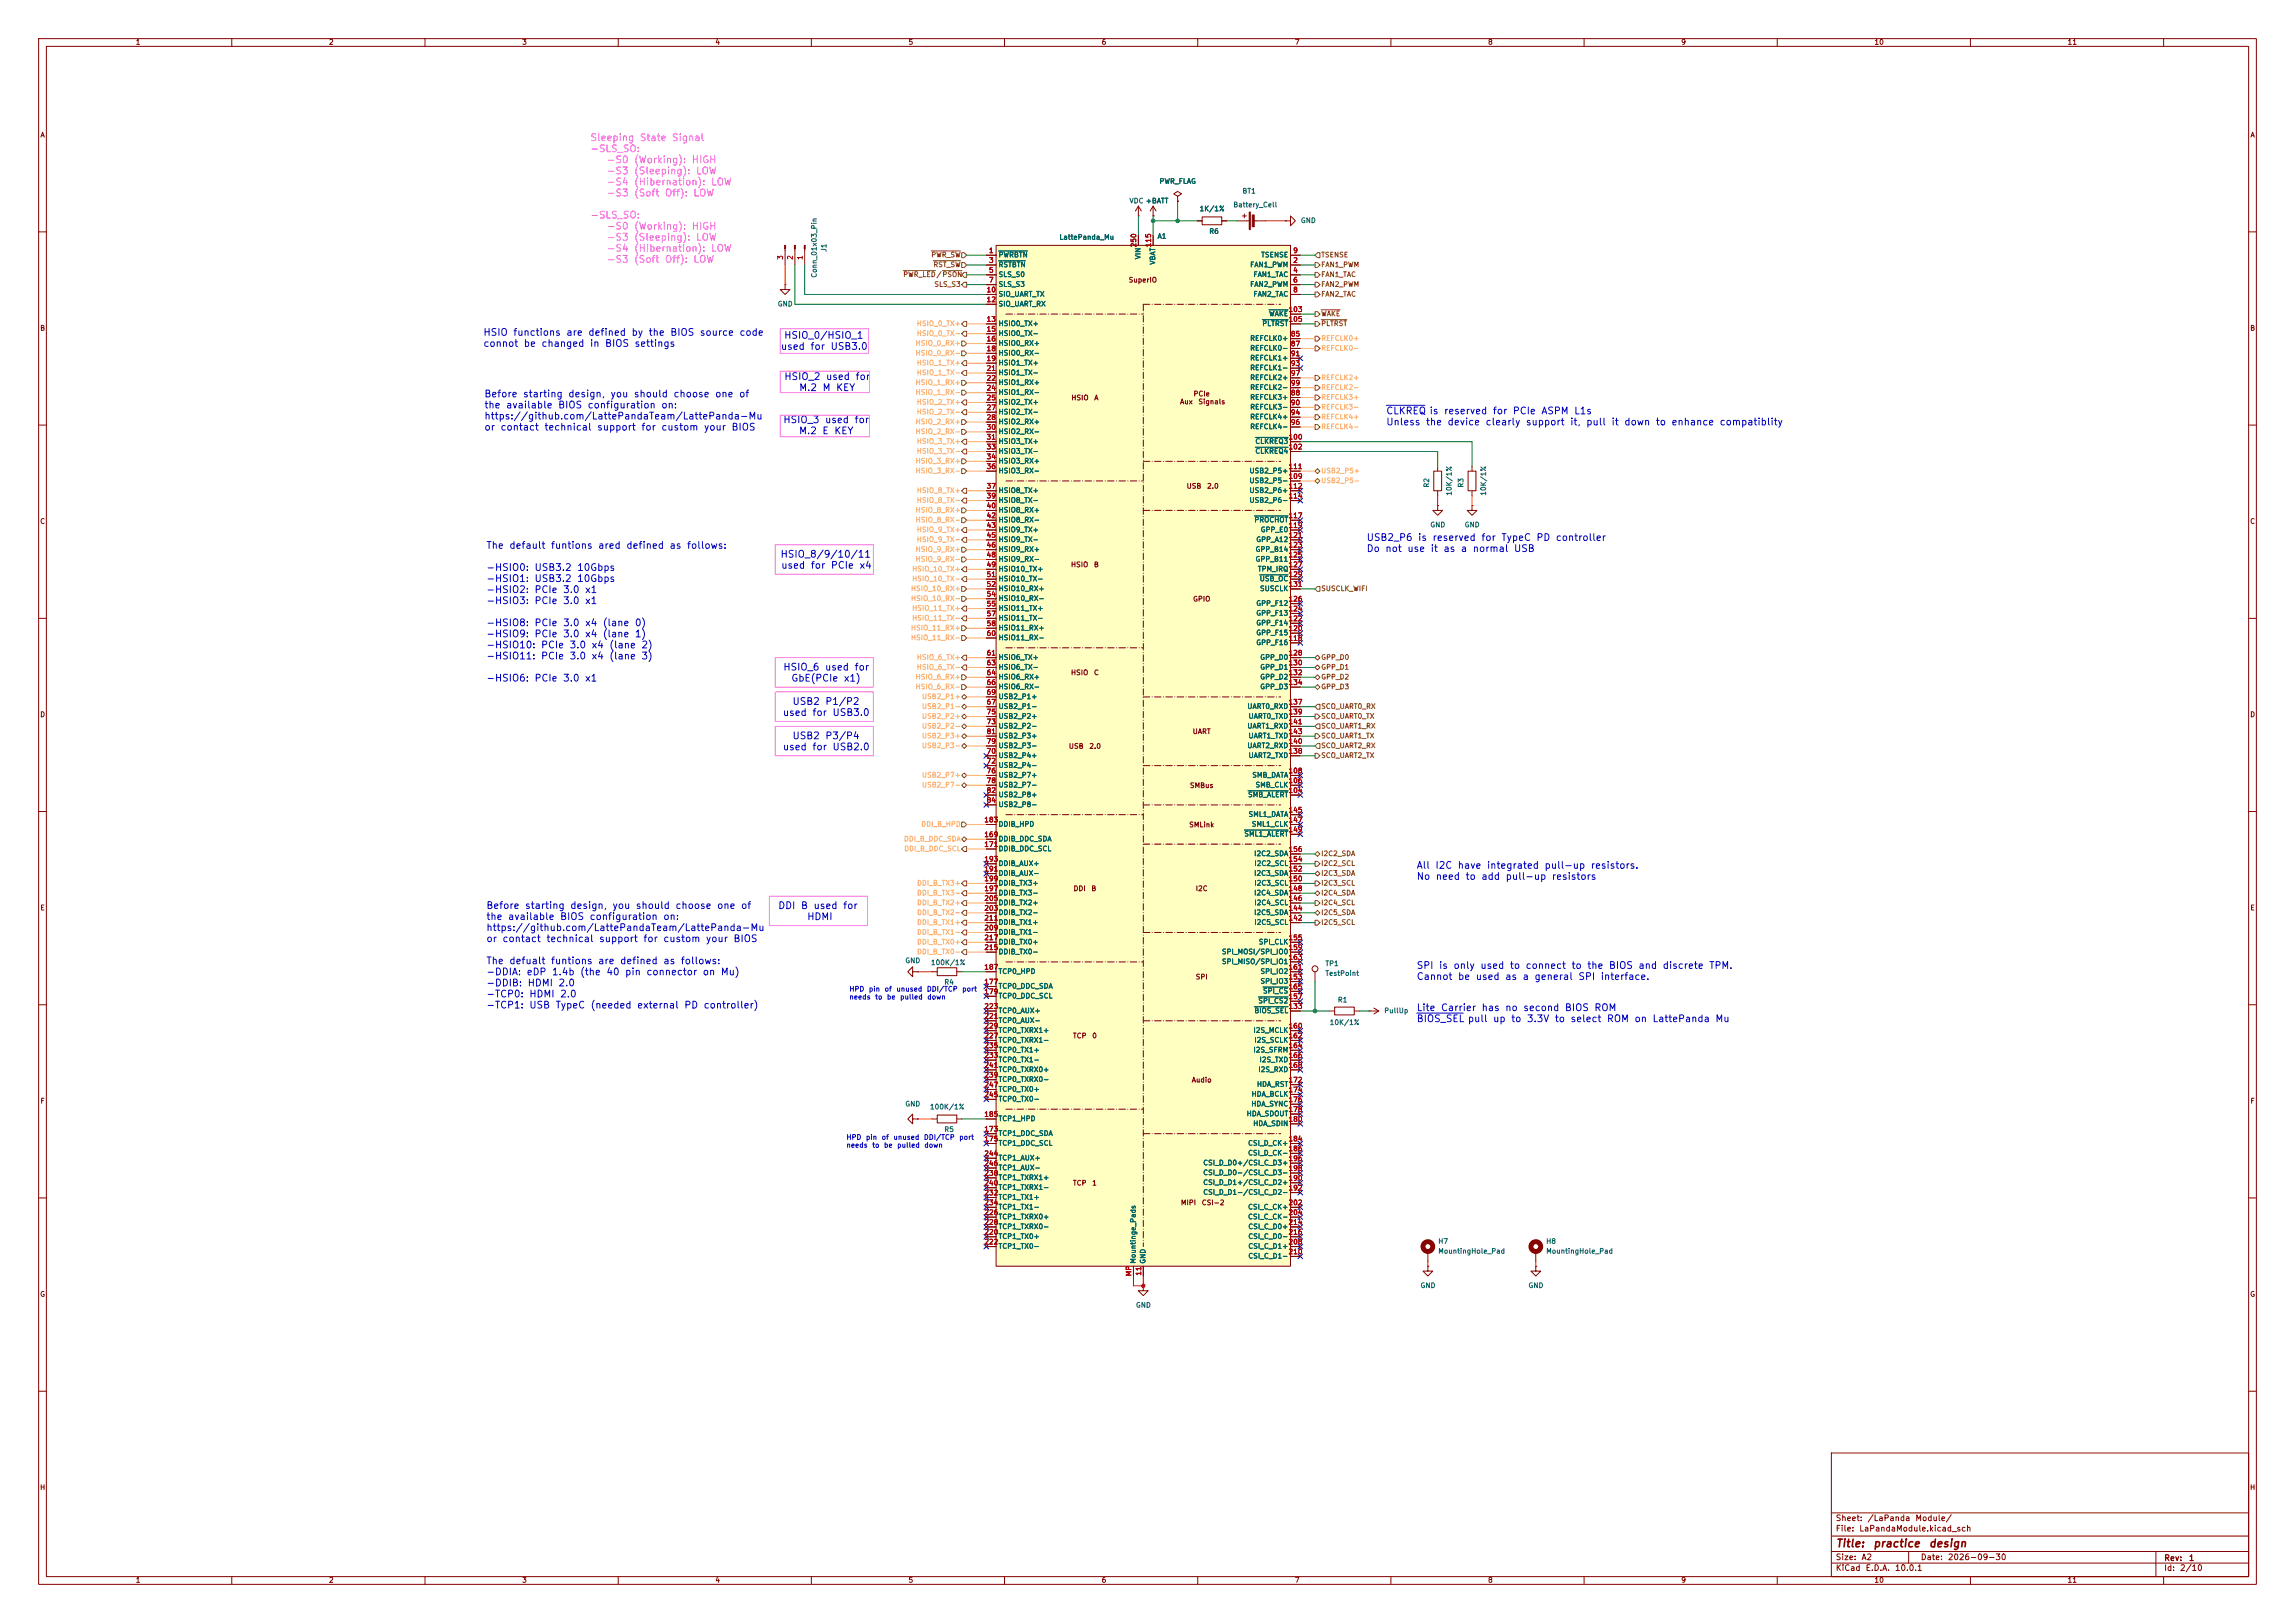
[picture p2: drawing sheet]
<svg xmlns="http://www.w3.org/2000/svg" width="594mm" height="420mm" viewBox="0 0 594 420" stroke-linecap="round" stroke-linejoin="round" font-family="sans-serif">
<defs><g id="words">
<g font-size="2" fill="#840000">
<text x="475" y="400.9">Title:</text>
<text x="484.7" y="400.9">practice</text>
<text x="499.1" y="400.9">design</text>
</g>
<g font-size="1.8" fill="#ed1eff">
<text x="152.7" y="36.9">Sleeping State Signal</text>
<text x="152.7" y="39.8">-SLS_SO:</text>
<text x="156.9" y="42.7">-S0 (Working): HIGH</text>
<text x="156.9" y="45.5">-S3 (Sleeping): LOW</text>
<text x="156.9" y="48.4">-S4 (Hibernation): LOW</text>
<text x="156.9" y="51.3">-S3 (Soft Off): LOW</text>
<text x="152.7" y="57">-SLS_SO:</text>
<text x="156.9" y="59.8">-S0 (Working): HIGH</text>
<text x="156.9" y="62.7">-S3 (Sleeping): LOW</text>
<text x="156.9" y="65.6">-S4 (Hibernation): LOW</text>
<text x="156.9" y="68.4">-S3 (Soft Off): LOW</text>
</g>
<g font-size="1.8" fill="#0000c2">
<text x="125" y="87.3">HSIO functions are defined by the BIOS source code</text>
<text x="202.8" y="88.1">HSIO_0/HSIO_1</text>
<text x="125" y="90.2">connot be changed in BIOS settings</text>
<text x="202" y="91">used for USB3.0</text>
<text x="202.8" y="98.8">HSIO_2 used for</text>
<text x="206.7" y="101.6">M.2 M KEY</text>
<text x="125.2" y="103.3">Before starting design, you should choose one of</text>
<text x="125.2" y="106.1">the available BIOS configuration on:</text>
<text x="358.6" y="107.6">CLKREQ is reserved for PCIe ASPM L1s</text>
<text x="125.2" y="109">https://github.com/LattePandaTeam/LattePanda-Mu</text>
<text x="125.2" y="111.8">or contact technical support for custom your BIOS</text>
<text x="202.6" y="109.9">HSIO_3 used for</text>
<text x="206.7" y="112.8">M.2 E KEY</text>
<text x="358.6" y="110.5">Unless the device clearly support it, pull it down to enhance compatiblity</text>
<text x="125.7" y="142.4">The default funtions ared defined as follows:</text>
<text x="353.6" y="140.4">USB2_P6 is reserved for TypeC PD controller</text>
<text x="353.6" y="143.3">Do not use it as a normal USB</text>
<text x="125.7" y="148.2">-HSIO0: USB3.2 10Gbps</text>
<text x="201.9" y="144.7">HSIO_8/9/10/11</text>
<text x="202" y="147.6">used for PCIe x4</text>
<text x="125.7" y="151">-HSIO1: USB3.2 10Gbps</text>
<text x="125.7" y="153.9">-HSIO2: PCIe 3.0 x1</text>
<text x="125.7" y="156.8">-HSIO3: PCIe 3.0 x1</text>
<text x="125.7" y="162.5">-HSIO8: PCIe 3.0 x4 (lane 0)</text>
<text x="125.7" y="165.3">-HSIO9: PCIe 3.0 x4 (lane 1)</text>
<text x="125.7" y="168.2">-HSIO10: PCIe 3.0 x4 (lane 2)</text>
<text x="125.7" y="171.1">-HSIO11: PCIe 3.0 x4 (lane 3)</text>
<text x="202.6" y="173.9">HSIO_6 used for</text>
<text x="125.7" y="176.8">-HSIO6: PCIe 3.0 x1</text>
<text x="204.7" y="176.8">GbE(PCIe x1)</text>
<text x="202.5" y="185.7">used for USB3.0</text>
<text x="205" y="182.8">USB2 P1/P2</text>
<text x="205" y="191.7">USB2 P3/P4</text>
<text x="202.5" y="194.6">used for USB2.0</text>
<text x="366.5" y="225.2">All I2C have integrated pull-up resistors.</text>
<text x="366.5" y="228.1">No need to add pull-up resistors</text>
<text x="125.7" y="235.6">Before starting design, you should choose one of</text>
<text x="125.7" y="238.5">the available BIOS configuration on:</text>
<text x="201.3" y="235.7">DDI B used for</text>
<text x="208.8" y="238.5">HDMI</text>
<text x="125.7" y="241.4">https://github.com/LattePandaTeam/LattePanda-Mu</text>
<text x="125.7" y="244.2">or contact technical support for custom your BIOS</text>
<text x="125.7" y="249.9">The defualt funtions are defined as follows:</text>
<text x="366.5" y="251.2">SPI is only used to connect to the BIOS and discrete TPM.</text>
<text x="125.7" y="252.8">-DDIA: eDP 1.4b (the 40 pin connector on Mu)</text>
<text x="125.7" y="255.7">-DDIB: HDMI 2.0</text>
<text x="366.5" y="254">Cannot be used as a general SPI interface.</text>
<text x="125.7" y="258.5">-TCP0: HDMI 2.0</text>
<text x="125.7" y="261.4">-TCP1: USB TypeC (needed external PD controller)</text>
<text x="366.5" y="262.1">Lite Carrier has no second BIOS ROM</text>
<text x="366.5" y="264.9">BIOS_SEL pull up to 3.3V to select ROM on LattePanda Mu</text>
</g>
<g font-size="1.5" fill="#840000">
<text x="475" y="394">Sheet:</text>
<text x="483.2" y="394">/LaPanda</text>
<text x="495.6" y="394">Module/</text>
<text x="475" y="396.7">File:</text>
<text x="481.1" y="396.7">LaPandaModule.kicad_sch</text>
<text x="475" y="406.9">KiCad</text>
<text x="475" y="404.1">Size:</text>
<text x="481.7" y="404.1">A2</text>
<text x="482.7" y="406.9">E.D.A.</text>
<text x="490.3" y="406.9">10.0.1</text>
<text x="497" y="404.1">Date:</text>
<text x="504" y="404.1">2026-09-30</text>
<text x="560" y="404.3">Rev:</text>
<text x="560" y="406.9">Id:</text>
<text x="564.1" y="406.9">2/10</text>
<text x="566.4" y="404.3">1</text>
</g>
<g font-size="1.3" fill="#840000">
<text x="35" y="11.9">1</text>
<text x="85" y="11.9">2</text>
<text x="135" y="11.9">3</text>
<text x="185" y="11.9">4</text>
<text x="235" y="11.9">5</text>
<text x="285" y="11.9">6</text>
<text x="335" y="11.9">7</text>
<text x="385" y="11.9">8</text>
<text x="435" y="11.9">9</text>
<text x="485" y="11.9">10</text>
<text x="535" y="11.9">11</text>
<text x="10.3" y="35.9">A</text>
<text x="582.3" y="35.9">A</text>
<text x="292" y="73.4">SuperIO</text>
<text x="10.3" y="85.9">B</text>
<text x="582.3" y="85.9">B</text>
<text x="277.2" y="103.9">HSIO</text>
<text x="283.1" y="103.9">A</text>
<text x="305.3" y="104.9">Aux</text>
<text x="308.8" y="102.9">PCIe</text>
<text x="310" y="104.9">Signals</text>
<text x="307" y="126.7">USB</text>
<text x="312.3" y="126.7">2.0</text>
<text x="10.3" y="135.9">C</text>
<text x="582.3" y="135.9">C</text>
<text x="277.1" y="147.1">HSIO</text>
<text x="283" y="147.1">B</text>
<text x="308.7" y="156">GPIO</text>
<text x="277.1" y="175">HSIO</text>
<text x="283" y="175">C</text>
<text x="10.3" y="185.9">D</text>
<text x="582.3" y="185.9">D</text>
<text x="308.6" y="190.2">UART</text>
<text x="276.5" y="194.1">USB</text>
<text x="281.8" y="194.1">2.0</text>
<text x="307.8" y="204.2">SMBus</text>
<text x="307.7" y="214.4">SMLink</text>
<text x="277.7" y="230.9">DDI</text>
<text x="282.3" y="230.9">B</text>
<text x="309.4" y="230.9">I2C</text>
<text x="10.3" y="235.9">E</text>
<text x="582.3" y="235.9">E</text>
<text x="309.4" y="253.7">SPI</text>
<text x="277.6" y="269">TCP</text>
<text x="282.6" y="269">0</text>
<text x="308.3" y="280.4">Audio</text>
<text x="10.3" y="285.9">F</text>
<text x="582.3" y="285.9">F</text>
<text x="277.6" y="307.1">TCP</text>
<text x="282.6" y="307.1">1</text>
<text x="305.5" y="312.2">MIPI</text>
<text x="310.9" y="312.2">CSI-2</text>
<text x="10.3" y="335.9">G</text>
<text x="582.3" y="335.9">G</text>
<text x="10.2" y="385.9">H</text>
<text x="582.2" y="385.9">H</text>
<text x="35" y="409.9">1</text>
<text x="85" y="409.9">2</text>
<text x="135" y="409.9">3</text>
<text x="185" y="409.9">4</text>
<text x="235" y="409.9">5</text>
<text x="285" y="409.9">6</text>
<text x="335" y="409.9">7</text>
<text x="385" y="409.9">8</text>
<text x="435" y="409.9">9</text>
<text x="485" y="409.9">10</text>
<text x="535" y="409.9">11</text>
</g>
<g font-size="1.3" fill="#006464">
<text x="300" y="47.9">PWR_FLAG</text>
<text x="292.2" y="52.9">VDC +BATT</text>
<text x="296.4" y="52.9">+BATT</text>
<text x="319.1" y="53.9">Battery_Cell</text>
<text x="321.5" y="50.4">BT1</text>
<text x="310.4" y="55">1K/1%</text>
<text x="336.6" y="58">GND</text>
<text x="214.2" y="65.3" transform="rotate(-90 214.2 65.3)">J1</text>
<text x="274.1" y="62.3">LattePanda_Mu</text>
<text x="299.5" y="62.1">A1</text>
<text x="312.9" y="60.8">R6</text>
<text x="258.3" y="66.9">PWRBTN</text>
<text x="258.3" y="69.4">RSTBTN</text>
<text x="258.3" y="72">SLS_S0</text>
<text x="295.5" y="67.2" transform="rotate(-90 295.5 67.2)">VIN</text>
<text x="299.3" y="68.6" transform="rotate(-90 299.3 68.6)">VBAT</text>
<text x="323.4" y="69.4">FAN1_PWM</text>
<text x="324.3" y="72">FAN1_TAC</text>
<text x="326.3" y="66.9">TSENSE</text>
<text x="211.7" y="72" transform="rotate(-90 211.7 72)">Conn_01x03_Pin</text>
<text x="258.3" y="74.5">SLS_S3</text>
<text x="258.3" y="77.1">SIO_UART_TX</text>
<text x="323.4" y="74.5">FAN2_PWM</text>
<text x="324.3" y="77.1">FAN2_TAC</text>
<text x="201.2" y="79.6">GND</text>
<text x="258.3" y="79.6">SIO_UART_RX</text>
<text x="328.3" y="82.1">WAKE</text>
<text x="258.3" y="84.7">HSIO0_TX+</text>
<text x="258.3" y="87.2">HSIO0_TX-</text>
<text x="258.3" y="89.8">HSIO0_RX+</text>
<text x="323.4" y="88.5">REFCLK0+</text>
<text x="326.6" y="84.7">PLTRST</text>
<text x="258.3" y="92.3">HSIO0_RX-</text>
<text x="258.3" y="94.8">HSIO1_TX+</text>
<text x="323.4" y="91">REFCLK0-</text>
<text x="323.4" y="93.6">REFCLK1+</text>
<text x="258.3" y="97.4">HSIO1_TX-</text>
<text x="258.3" y="99.9">HSIO1_RX+</text>
<text x="323.4" y="96.1">REFCLK1-</text>
<text x="323.4" y="98.7">REFCLK2+</text>
<text x="323.4" y="101.2">REFCLK2-</text>
<text x="258.3" y="102.5">HSIO1_RX-</text>
<text x="258.3" y="105">HSIO2_TX+</text>
<text x="258.3" y="107.5">HSIO2_TX-</text>
<text x="323.4" y="103.7">REFCLK3+</text>
<text x="323.4" y="106.3">REFCLK3-</text>
<text x="258.3" y="110.1">HSIO2_RX+</text>
<text x="258.3" y="112.6">HSIO2_RX-</text>
<text x="323.4" y="108.8">REFCLK4+</text>
<text x="323.4" y="111.4">REFCLK4-</text>
<text x="258.3" y="115.2">HSIO3_TX+</text>
<text x="258.3" y="117.7">HSIO3_TX-</text>
<text x="324.8" y="115.2">CLKREQ3</text>
<text x="324.8" y="117.7">CLKREQ4</text>
<text x="258.3" y="120.2">HSIO3_RX+</text>
<text x="258.3" y="122.8">HSIO3_RX-</text>
<text x="323.3" y="125.3">USB2_P5-</text>
<text x="323.3" y="122.8">USB2_P5+</text>
<text x="258.3" y="127.9">HSIO8_TX+</text>
<text x="258.3" y="130.4">HSIO8_TX-</text>
<text x="323.3" y="127.9">USB2_P6+</text>
<text x="323.3" y="130.4">USB2_P6-</text>
<text x="370.2" y="126.3" transform="rotate(-90 370.2 126.3)">R2</text>
<text x="376" y="128.4" transform="rotate(-90 376 128.4)">10K/1%</text>
<text x="379.1" y="126.3" transform="rotate(-90 379.1 126.3)">R3</text>
<text x="384.9" y="128.4" transform="rotate(-90 384.9 128.4)">10K/1%</text>
<text x="258.3" y="132.9">HSIO8_RX+</text>
<text x="258.3" y="135.5">HSIO8_RX-</text>
<text x="324.5" y="135.5">PROCHOT</text>
<text x="370.1" y="136.8">GND</text>
<text x="379" y="136.8">GND</text>
<text x="258.3" y="138">HSIO9_TX+</text>
<text x="258.3" y="140.6">HSIO9_TX-</text>
<text x="258.3" y="143.1">HSIO9_RX+</text>
<text x="324.8" y="143.1">GPP_B14</text>
<text x="325" y="140.6">GPP_A12</text>
<text x="326.2" y="138">GPP_E0</text>
<text x="258.3" y="145.6">HSIO9_RX-</text>
<text x="258.3" y="148.2">HSIO10_TX+</text>
<text x="324.8" y="145.6">GPP_B11</text>
<text x="325.4" y="148.2">TPM_IRQ</text>
<text x="258.3" y="150.7">HSIO10_TX-</text>
<text x="258.3" y="153.3">HSIO10_RX+</text>
<text x="258.3" y="155.8">HSIO10_RX-</text>
<text x="325.9" y="150.7">USB_OC</text>
<text x="326" y="153.3">SUSCLK</text>
<text x="258.3" y="158.3">HSIO11_TX+</text>
<text x="258.3" y="160.9">HSIO11_TX-</text>
<text x="325" y="159.6">GPP_F13</text>
<text x="325" y="157.1">GPP_F12</text>
<text x="258.3" y="163.4">HSIO11_RX+</text>
<text x="258.3" y="166">HSIO11_RX-</text>
<text x="325" y="167.2">GPP_F16</text>
<text x="325" y="164.7">GPP_F15</text>
<text x="325" y="162.2">GPP_F14</text>
<text x="258.3" y="171">HSIO6_TX+</text>
<text x="258.3" y="173.6">HSIO6_TX-</text>
<text x="326" y="171">GPP_D0</text>
<text x="326" y="173.6">GPP_D1</text>
<text x="258.3" y="176.1">HSIO6_RX+</text>
<text x="258.3" y="178.7">HSIO6_RX-</text>
<text x="326" y="176.1">GPP_D2</text>
<text x="326" y="178.7">GPP_D3</text>
<text x="258.3" y="183.7">USB2_P1-</text>
<text x="258.3" y="181.2">USB2_P1+</text>
<text x="322.7" y="183.7">UART0_RXD</text>
<text x="258.3" y="188.8">USB2_P2-</text>
<text x="258.3" y="186.3">USB2_P2+</text>
<text x="258.3" y="191.4">USB2_P3+</text>
<text x="322.7" y="188.8">UART1_RXD</text>
<text x="323" y="186.3">UART0_TXD</text>
<text x="323" y="191.4">UART1_TXD</text>
<text x="258.3" y="196.4">USB2_P4+</text>
<text x="258.3" y="193.9">USB2_P3-</text>
<text x="322.7" y="193.9">UART2_RXD</text>
<text x="323" y="196.4">UART2_TXD</text>
<text x="258.3" y="199">USB2_P4-</text>
<text x="258.3" y="201.5">USB2_P7+</text>
<text x="324" y="201.5">SMB_DATA</text>
<text x="258.3" y="204.1">USB2_P7-</text>
<text x="258.3" y="206.6">USB2_P8+</text>
<text x="258.3" y="209.1">USB2_P8-</text>
<text x="322.9" y="206.6">SMB_ALERT</text>
<text x="324.8" y="204.1">SMB_CLK</text>
<text x="258.3" y="214.2">DDIB_HPD</text>
<text x="323" y="211.7">SML1_DATA</text>
<text x="323.9" y="214.2">SML1_CLK</text>
<text x="258.3" y="218">DDIB_DDC_SDA</text>
<text x="258.3" y="220.6">DDIB_DDC_SCL</text>
<text x="321.9" y="216.8">SML1_ALERT</text>
<text x="324.5" y="221.8">I2C2_SDA</text>
<text x="258.3" y="226.9">DDIB_AUX-</text>
<text x="258.3" y="224.4">DDIB_AUX+</text>
<text x="324.5" y="226.9">I2C3_SDA</text>
<text x="324.5" y="224.4">I2C2_SCL</text>
<text x="258.3" y="232">DDIB_TX3-</text>
<text x="258.3" y="229.5">DDIB_TX3+</text>
<text x="324.5" y="232">I2C4_SDA</text>
<text x="324.5" y="229.5">I2C3_SCL</text>
<text x="258.3" y="237.1">DDIB_TX2-</text>
<text x="258.3" y="234.5">DDIB_TX2+</text>
<text x="258.3" y="239.6">DDIB_TX1+</text>
<text x="324.5" y="237.1">I2C5_SDA</text>
<text x="324.5" y="239.6">I2C5_SCL</text>
<text x="324.5" y="234.5">I2C4_SCL</text>
<text x="258.3" y="242.2">DDIB_TX1-</text>
<text x="258.3" y="244.7">DDIB_TX0+</text>
<text x="325.7" y="244.7">SPI_CLK</text>
<text x="234.2" y="249.5">GND</text>
<text x="240.8" y="250">100K/1%</text>
<text x="258.3" y="247.2">DDIB_TX0-</text>
<text x="316.1" y="247.2">SPI_MOSI/SPI_IO0</text>
<text x="316.1" y="249.8">SPI_MISO/SPI_IO1</text>
<text x="342.9" y="250.3">TP1</text>
<text x="244.3" y="255.1">R4</text>
<text x="258.3" y="256.1">TCP0_DDC_SDA</text>
<text x="258.3" y="252.3">TCP0_HPD</text>
<text x="326.1" y="254.9">SPI_IO3</text>
<text x="326.1" y="252.3">SPI_IO2</text>
<text x="326.8" y="257.4">SPI_CS</text>
<text x="342.9" y="252.8">TestPoint</text>
<text x="258.3" y="258.7">TCP0_DDC_SCL</text>
<text x="258.3" y="262.5">TCP0_AUX+</text>
<text x="324.5" y="262.5">BIOS_SEL</text>
<text x="325.6" y="259.9">SPI_CS2</text>
<text x="346.1" y="259.7">R1</text>
<text x="358.1" y="262.5">PullUp</text>
<text x="258.3" y="265">TCP0_AUX-</text>
<text x="258.3" y="267.6">TCP0_TXRX1+</text>
<text x="324.3" y="267.6">I2S_MCLK</text>
<text x="344" y="265.5">10K/1%</text>
<text x="258.3" y="270.1">TCP0_TXRX1-</text>
<text x="258.3" y="275.2">TCP0_TX1-</text>
<text x="258.3" y="272.6">TCP0_TX1+</text>
<text x="324.3" y="272.6">I2S_SFRM</text>
<text x="324.5" y="270.1">I2S_SCLK</text>
<text x="325.9" y="275.2">I2S_TXD</text>
<text x="258.3" y="280.3">TCP0_TXRX0-</text>
<text x="258.3" y="277.7">TCP0_TXRX0+</text>
<text x="325.2" y="281.5">HDA_RST</text>
<text x="325.6" y="277.7">I2S_RXD</text>
<text x="234.2" y="286.6">GND</text>
<text x="240.6" y="287.4">100K/1%</text>
<text x="258.3" y="285.3">TCP0_TX0-</text>
<text x="258.3" y="282.8">TCP0_TX0+</text>
<text x="323.7" y="286.6">HDA_SYNC</text>
<text x="323.8" y="284.1">HDA_BCLK</text>
<text x="244.3" y="293.2">R5</text>
<text x="258.3" y="290.4">TCP1_HPD</text>
<text x="322.5" y="289.2">HDA_SDOUT</text>
<text x="324.2" y="291.7">HDA_SDIN</text>
<text x="258.3" y="294.2">TCP1_DDC_SDA</text>
<text x="258.3" y="296.8">TCP1_DDC_SCL</text>
<text x="322.9" y="296.8">CSI_D_CK+</text>
<text x="322.9" y="299.3">CSI_D_CK-</text>
<text x="258.3" y="305.7">TCP1_TXRX1+</text>
<text x="258.3" y="300.6">TCP1_AUX+</text>
<text x="258.3" y="303.1">TCP1_AUX-</text>
<text x="311.3" y="301.9">CSI_D_D0+/CSI_C_D3+</text>
<text x="311.3" y="304.4">CSI_D_D0-/CSI_C_D3-</text>
<text x="258.3" y="310.7">TCP1_TX1+</text>
<text x="258.3" y="308.2">TCP1_TXRX1-</text>
<text x="311.3" y="306.9">CSI_D_D1+/CSI_C_D2+</text>
<text x="311.3" y="309.5">CSI_D_D1-/CSI_C_D2-</text>
<text x="258.3" y="315.8">TCP1_TXRX0+</text>
<text x="258.3" y="313.3">TCP1_TX1-</text>
<text x="322.9" y="313.3">CSI_C_CK+</text>
<text x="322.9" y="315.8">CSI_C_CK-</text>
<text x="258.3" y="320.9">TCP1_TX0+</text>
<text x="258.3" y="323.4">TCP1_TX0-</text>
<text x="258.3" y="318.4">TCP1_TXRX0-</text>
<text x="323" y="323.4">CSI_C_D1+</text>
<text x="323" y="318.4">CSI_C_D0+</text>
<text x="323" y="320.9">CSI_C_D0-</text>
<text x="372.1" y="322.2">H7</text>
<text x="400.1" y="322.2">H8</text>
<text x="294.2" y="327.2" transform="rotate(-90 294.2 327.2)">Mountinge_Pads</text>
<text x="296.8" y="327.2" transform="rotate(-90 296.8 327.2)">GND</text>
<text x="323" y="326">CSI_C_D1-</text>
<text x="372.1" y="324.7">MountingHole_Pad</text>
<text x="400.1" y="324.7">MountingHole_Pad</text>
<text x="367.5" y="333.6">GND</text>
<text x="395.5" y="333.6">GND</text>
<text x="293.9" y="338.7">GND</text>
</g>
<g font-size="1.3" fill="#a90000">
<text x="255.8" y="65.8">1</text>
<text x="294.4" y="64.1" transform="rotate(-90 294.4 64.1)">250</text>
<text x="298.2" y="64.1" transform="rotate(-90 298.2 64.1)">115</text>
<text x="334.6" y="65.8">9</text>
<text x="202.9" y="67.4" transform="rotate(-90 202.9 67.4)">3</text>
<text x="205.5" y="67.4" transform="rotate(-90 205.5 67.4)">2</text>
<text x="208" y="67.4" transform="rotate(-90 208 67.4)">1</text>
<text x="255.8" y="68.3">3</text>
<text x="255.8" y="70.9">5</text>
<text x="334.6" y="68.3">2</text>
<text x="334.6" y="70.9">4</text>
<text x="255.2" y="75.9">10</text>
<text x="255.8" y="73.4">7</text>
<text x="334.6" y="73.4">6</text>
<text x="334.6" y="75.9">8</text>
<text x="255.2" y="78.5">12</text>
<text x="255.2" y="83.6">13</text>
<text x="333.4" y="81">103</text>
<text x="333.4" y="83.6">105</text>
<text x="255.2" y="86.1">15</text>
<text x="255.2" y="88.6">16</text>
<text x="334" y="87.4">85</text>
<text x="334" y="89.9">87</text>
<text x="255.2" y="91.2">18</text>
<text x="255.2" y="93.7">19</text>
<text x="334" y="92.5">91</text>
<text x="334" y="95">93</text>
<text x="255.2" y="96.3">21</text>
<text x="255.2" y="98.8">22</text>
<text x="255.2" y="101.3">24</text>
<text x="334" y="97.5">97</text>
<text x="334" y="100.1">99</text>
<text x="255.2" y="103.9">25</text>
<text x="255.2" y="106.4">27</text>
<text x="334" y="102.6">88</text>
<text x="334" y="105.2">90</text>
<text x="334" y="107.7">94</text>
<text x="255.2" y="109">28</text>
<text x="255.2" y="111.5">30</text>
<text x="334" y="110.2">96</text>
<text x="255.2" y="114">31</text>
<text x="255.2" y="116.6">33</text>
<text x="255.2" y="119.1">34</text>
<text x="333.4" y="114">100</text>
<text x="333.4" y="116.6">102</text>
<text x="255.2" y="121.7">36</text>
<text x="333.4" y="124.2">109</text>
<text x="333.4" y="121.7">111</text>
<text x="255.2" y="126.7">37</text>
<text x="255.2" y="129.3">39</text>
<text x="255.2" y="131.8">40</text>
<text x="333.4" y="126.7">112</text>
<text x="333.4" y="129.3">114</text>
<text x="255.2" y="134.4">42</text>
<text x="255.2" y="136.9">43</text>
<text x="333.4" y="134.4">117</text>
<text x="333.4" y="136.9">119</text>
<text x="255.2" y="139.4">45</text>
<text x="255.2" y="142">46</text>
<text x="333.4" y="139.4">121</text>
<text x="333.4" y="142">123</text>
<text x="255.2" y="144.5">48</text>
<text x="255.2" y="147.1">49</text>
<text x="255.2" y="149.6">51</text>
<text x="333.4" y="144.5">125</text>
<text x="333.4" y="147.1">127</text>
<text x="333.4" y="149.6">129</text>
<text x="255.2" y="152.1">52</text>
<text x="255.2" y="154.7">54</text>
<text x="333.4" y="156">126</text>
<text x="333.4" y="152.1">131</text>
<text x="255.2" y="157.2">55</text>
<text x="255.2" y="159.8">57</text>
<text x="333.4" y="161">122</text>
<text x="333.4" y="158.5">124</text>
<text x="255.2" y="162.3">58</text>
<text x="255.2" y="164.8">60</text>
<text x="333.4" y="166.1">118</text>
<text x="333.4" y="163.6">120</text>
<text x="255.2" y="169.9">61</text>
<text x="255.2" y="172.5">63</text>
<text x="333.4" y="169.9">128</text>
<text x="333.4" y="172.5">130</text>
<text x="255.2" y="175">64</text>
<text x="255.2" y="177.5">66</text>
<text x="333.4" y="175">132</text>
<text x="333.4" y="177.5">134</text>
<text x="255.2" y="182.6">67</text>
<text x="255.2" y="180.1">69</text>
<text x="255.2" y="185.2">75</text>
<text x="333.4" y="182.6">137</text>
<text x="333.4" y="185.2">139</text>
<text x="255.2" y="187.7">73</text>
<text x="255.2" y="190.2">81</text>
<text x="333.4" y="187.7">141</text>
<text x="333.4" y="190.2">143</text>
<text x="255.2" y="195.3">70</text>
<text x="255.2" y="197.9">72</text>
<text x="255.2" y="192.8">79</text>
<text x="333.4" y="195.3">138</text>
<text x="333.4" y="192.8">140</text>
<text x="255.2" y="200.4">76</text>
<text x="255.2" y="202.9">78</text>
<text x="333.4" y="202.9">106</text>
<text x="333.4" y="200.4">108</text>
<text x="255.2" y="205.5">82</text>
<text x="255.2" y="208">84</text>
<text x="333.4" y="205.5">104</text>
<text x="254.6" y="213.1">183</text>
<text x="333.4" y="210.6">145</text>
<text x="333.4" y="213.1">147</text>
<text x="333.4" y="215.6">149</text>
<text x="254.6" y="216.9">169</text>
<text x="254.6" y="219.5">171</text>
<text x="333.4" y="220.7">156</text>
<text x="254.6" y="225.8">191</text>
<text x="254.6" y="223.3">193</text>
<text x="333.4" y="225.8">152</text>
<text x="333.4" y="223.3">154</text>
<text x="254.6" y="230.9">197</text>
<text x="254.6" y="228.3">199</text>
<text x="254.6" y="233.4">205</text>
<text x="333.4" y="233.4">146</text>
<text x="333.4" y="230.9">148</text>
<text x="333.4" y="228.3">150</text>
<text x="254.6" y="236">203</text>
<text x="254.6" y="238.5">211</text>
<text x="333.4" y="238.5">142</text>
<text x="333.4" y="236">144</text>
<text x="254.6" y="241">209</text>
<text x="254.6" y="243.6">217</text>
<text x="333.4" y="243.6">155</text>
<text x="254.6" y="251.2">187</text>
<text x="254.6" y="246.1">215</text>
<text x="333.4" y="246.1">159</text>
<text x="333.4" y="251.2">161</text>
<text x="333.4" y="248.7">163</text>
<text x="254.6" y="255">177</text>
<text x="254.6" y="257.6">179</text>
<text x="333.4" y="253.7">153</text>
<text x="333.4" y="256.3">165</text>
<text x="254.6" y="263.9">221</text>
<text x="254.6" y="261.4">223</text>
<text x="333.4" y="261.4">133</text>
<text x="333.4" y="258.8">157</text>
<text x="254.6" y="269">227</text>
<text x="254.6" y="266.4">229</text>
<text x="333.4" y="266.4">160</text>
<text x="333.4" y="269">162</text>
<text x="254.6" y="274.1">233</text>
<text x="254.6" y="271.5">235</text>
<text x="333.4" y="271.5">164</text>
<text x="333.4" y="274.1">166</text>
<text x="254.6" y="279.1">239</text>
<text x="254.6" y="276.6">241</text>
<text x="254.6" y="281.7">247</text>
<text x="333.4" y="276.6">168</text>
<text x="333.4" y="280.4">172</text>
<text x="254.6" y="284.2">245</text>
<text x="333.4" y="283">174</text>
<text x="333.4" y="285.5">176</text>
<text x="254.6" y="293.1">173</text>
<text x="254.6" y="289.3">185</text>
<text x="333.4" y="288">178</text>
<text x="333.4" y="290.6">180</text>
<text x="254.6" y="295.7">175</text>
<text x="254.6" y="299.5">244</text>
<text x="333.4" y="295.7">184</text>
<text x="333.4" y="298.2">186</text>
<text x="254.6" y="304.5">238</text>
<text x="254.6" y="302">246</text>
<text x="333.4" y="305.8">190</text>
<text x="333.4" y="300.7">196</text>
<text x="333.4" y="303.3">198</text>
<text x="254.6" y="309.6">232</text>
<text x="254.6" y="307.1">240</text>
<text x="333.4" y="308.4">192</text>
<text x="254.6" y="314.7">226</text>
<text x="254.6" y="317.2">228</text>
<text x="254.6" y="312.2">234</text>
<text x="333.4" y="312.2">202</text>
<text x="333.4" y="314.7">204</text>
<text x="333.4" y="317.2">214</text>
<text x="254.6" y="319.8">220</text>
<text x="254.6" y="322.3">222</text>
<text x="333.4" y="322.3">208</text>
<text x="333.4" y="319.8">216</text>
<text x="333.4" y="324.9">210</text>
<text x="293.1" y="330.4" transform="rotate(-90 293.1 330.4)">MP</text>
<text x="295.7" y="330.2" transform="rotate(-90 295.7 330.2)">11</text>
</g>
<g font-size="1.3" fill="#725600">
<text x="233.6" y="72">PWR_LED/PSON</text>
<text x="240.9" y="66.9">PWR_SW</text>
<text x="241.5" y="69.4">RST_SW</text>
<text x="341.8" y="72">FAN1_TAC</text>
<text x="341.8" y="66.9">TSENSE</text>
<text x="341.8" y="69.4">FAN1_PWM</text>
<text x="241.7" y="74.5">SLS_S3</text>
<text x="341.8" y="74.5">FAN2_PWM</text>
<text x="341.8" y="77.1">FAN2_TAC</text>
<text x="341.8" y="82.1">WAKE</text>
<text x="341.8" y="84.7">PLTRST</text>
<text x="341.8" y="153.3">SUSCLK_WIFI</text>
<text x="341.8" y="173.6">GPP_D1</text>
<text x="341.8" y="171">GPP_D0</text>
<text x="341.8" y="178.7">GPP_D3</text>
<text x="341.8" y="176.1">GPP_D2</text>
<text x="341.8" y="183.7">SCO_UART0_RX</text>
<text x="341.8" y="188.8">SCO_UART1_RX</text>
<text x="341.8" y="191.4">SCO_UART1_TX</text>
<text x="341.8" y="186.3">SCO_UART0_TX</text>
<text x="341.8" y="196.4">SCO_UART2_TX</text>
<text x="341.8" y="193.9">SCO_UART2_RX</text>
<text x="341.8" y="221.8">I2C2_SDA</text>
<text x="341.8" y="224.4">I2C2_SCL</text>
<text x="341.8" y="226.9">I2C3_SDA</text>
<text x="341.8" y="229.5">I2C3_SCL</text>
<text x="341.8" y="232">I2C4_SDA</text>
<text x="341.8" y="237.1">I2C5_SDA</text>
<text x="341.8" y="234.5">I2C4_SCL</text>
<text x="341.8" y="239.6">I2C5_SCL</text>
</g>
<g font-size="1.3" fill="#ffa95e">
<text x="236.9" y="89.8">HSIO_0_RX+</text>
<text x="237.2" y="84.7">HSIO_0_TX+</text>
<text x="237.2" y="87.2">HSIO_0_TX-</text>
<text x="341.8" y="88.5">REFCLK0+</text>
<text x="236.9" y="92.3">HSIO_0_RX-</text>
<text x="237.2" y="94.8">HSIO_1_TX+</text>
<text x="341.8" y="91">REFCLK0-</text>
<text x="236.9" y="99.9">HSIO_1_RX+</text>
<text x="237.2" y="97.4">HSIO_1_TX-</text>
<text x="341.8" y="98.7">REFCLK2+</text>
<text x="341.8" y="101.2">REFCLK2-</text>
<text x="236.9" y="102.5">HSIO_1_RX-</text>
<text x="237.2" y="107.5">HSIO_2_TX-</text>
<text x="237.2" y="105">HSIO_2_TX+</text>
<text x="341.8" y="103.7">REFCLK3+</text>
<text x="341.8" y="106.3">REFCLK3-</text>
<text x="236.9" y="112.6">HSIO_2_RX-</text>
<text x="236.9" y="110.1">HSIO_2_RX+</text>
<text x="341.8" y="108.8">REFCLK4+</text>
<text x="341.8" y="111.4">REFCLK4-</text>
<text x="237.2" y="117.7">HSIO_3_TX-</text>
<text x="237.2" y="115.2">HSIO_3_TX+</text>
<text x="236.9" y="122.8">HSIO_3_RX-</text>
<text x="236.9" y="120.2">HSIO_3_RX+</text>
<text x="341.8" y="122.8">USB2_P5+</text>
<text x="341.8" y="125.3">USB2_P5-</text>
<text x="237.2" y="127.9">HSIO_8_TX+</text>
<text x="237.2" y="130.4">HSIO_8_TX-</text>
<text x="236.9" y="132.9">HSIO_8_RX+</text>
<text x="236.9" y="135.5">HSIO_8_RX-</text>
<text x="236.9" y="143.1">HSIO_9_RX+</text>
<text x="237.2" y="140.6">HSIO_9_TX-</text>
<text x="237.2" y="138">HSIO_9_TX+</text>
<text x="235.9" y="148.2">HSIO_10_TX+</text>
<text x="236.9" y="145.6">HSIO_9_RX-</text>
<text x="235.6" y="153.3">HSIO_10_RX+</text>
<text x="235.6" y="155.8">HSIO_10_RX-</text>
<text x="235.9" y="150.7">HSIO_10_TX-</text>
<text x="235.9" y="160.9">HSIO_11_TX-</text>
<text x="235.9" y="158.3">HSIO_11_TX+</text>
<text x="235.6" y="163.4">HSIO_11_RX+</text>
<text x="235.6" y="166">HSIO_11_RX-</text>
<text x="237.2" y="171">HSIO_6_TX+</text>
<text x="237.2" y="173.6">HSIO_6_TX-</text>
<text x="236.9" y="176.1">HSIO_6_RX+</text>
<text x="236.9" y="178.7">HSIO_6_RX-</text>
<text x="238.5" y="183.7">USB2_P1-</text>
<text x="238.5" y="181.2">USB2_P1+</text>
<text x="238.5" y="186.3">USB2_P2+</text>
<text x="238.5" y="188.8">USB2_P2-</text>
<text x="238.5" y="191.4">USB2_P3+</text>
<text x="238.5" y="193.9">USB2_P3-</text>
<text x="238.5" y="201.5">USB2_P7+</text>
<text x="238.5" y="204.1">USB2_P7-</text>
<text x="238.3" y="214.2">DDI_B_HPD</text>
<text x="233.8" y="218">DDI_B_DDC_SDA</text>
<text x="233.9" y="220.6">DDI_B_DDC_SCL</text>
<text x="237.2" y="229.5">DDI_B_TX3+</text>
<text x="237.2" y="232">DDI_B_TX3-</text>
<text x="237.2" y="239.6">DDI_B_TX1+</text>
<text x="237.2" y="234.5">DDI_B_TX2+</text>
<text x="237.2" y="237.1">DDI_B_TX2-</text>
<text x="237.2" y="244.7">DDI_B_TX0+</text>
<text x="237.2" y="242.2">DDI_B_TX1-</text>
<text x="237.2" y="247.2">DDI_B_TX0-</text>
</g>
<g font-size="1.3" fill="#0000c2">
<text x="219.7" y="256.9">HPD</text>
<text x="224.8" y="256.9">pin</text>
<text x="228.8" y="256.9">of</text>
<text x="231.9" y="256.9">unused</text>
<text x="239.8" y="256.9">DDI/TCP</text>
<text x="248.9" y="256.9">port</text>
<text x="219.7" y="258.9">needs</text>
<text x="226.4" y="258.9">to</text>
<text x="229.4" y="258.9">be</text>
<text x="232.8" y="258.9">pulled</text>
<text x="239.9" y="258.9">down</text>
<text x="218.9" y="295.2">HPD</text>
<text x="218.9" y="297.3">needs</text>
<text x="224" y="295.2">pin</text>
<text x="225.6" y="297.3">to</text>
<text x="228.1" y="295.2">of</text>
<text x="228.7" y="297.3">be</text>
<text x="231.1" y="295.2">unused</text>
<text x="232.1" y="297.3">pulled</text>
<text x="239" y="295.2">DDI/TCP</text>
<text x="239.1" y="297.3">down</text>
<text x="248.1" y="295.2">port</text>
</g>
</g></defs>
<g fill="none" stroke="#840000" stroke-width=".26">
<path d="M10 10h574v400h-574zM12 12h570v396h-570zM60 10v2M110 10v2M160 10v2M210 10v2M260 10v2M310 10v2M360 10v2M410 10v2M460 10v2M510 10v2"/>
<path d="M560 10v2M320 57.2h3.3M321.6 55.9h1M322.1 55.4v1M324.4 57.2h3.3M10 60h2M582 60h2M10 110h2M582 110h2M380 121.9h2v5.1h-2zM381 130.8v1.3h1.3l-1.3 1.3-1.3-1.3h1.3M381 130.8h.1"/>
<path d="M381 120.7v1.2M381 127v1.3M10 160h2M582 160h2M10 210h2M582 210h2M10 260h2M582 260h2M10 310h2M582 310h2M369.6 323.9v2.5M10 360h2"/>
<path d="M474 376h108v32h-108zM582 360h2M474 397.5h108M474 391.5h108M60 408v2M110 408v2M160 408v2M210 408v2M260 408v2M310 408v2M360 408v2M410 408v2"/>
<path d="M460 408v2M474 404.5h108M474 401.5h108M494 401.5v3M510 408v2M558 401.5v6.5M560 408v2"/>
</g>
<g fill="#840000" stroke="#840000" stroke-width=".26">
<path d="M323.3 54.9h.3v4.5h-.3z"/>
<path d="M324.1 55.6h.5v3.1h-.5z"/>
</g>
<circle cx="369.6" cy="322.6" r="1.27" fill="none" stroke="#840000" stroke-width="1.3"/>
<path d="M257.8 63.5h76.2v264.2h-76.2z" fill="#ffffc2"/>
<g fill="none" stroke="#840000" stroke-width=".26">
<path d="M294.6 55.9h.1M294.6 53.3v2.6M294.6 53.3l-.7 1.3M294.6 53.3l.8 1.3M298.4 55.9h.1M298.4 53.3v2.6M298.4 53.3l-.7 1.3M298.4 53.3l.8 1.3M304.8 50.8l1-.6-1-.7-1 .7 1 .6v1.3M304.8 52.1h.1M309.9 57.2h1.2M311.1 56.1h5.1v2.1h-5.1z"/>
<path d="M316.2 57.2h1.3M332.7 57.2h1.3v-1.3l1.3 1.3-1.3 1.2v-1.2M332.7 57.2h.1M203.2 73.7v1.2h1.3l-1.3 1.3-1.3-1.3h1.3M203.2 73.7h.1M203.2 64.4v4.2M205.7 64.4v4.2M208.3 64.4v4.2M255.3 66h2.5M255.3 68.6h2.5M255.3 71.1h2.5M255.3 73.7h2.5"/>
<path d="M255.3 76.2h2.5M255.3 78.7h2.5M257.8 63.5h76.2v264.2h-76.2zM294.6 61v2.5M298.4 61v2.5M334 66h2.5M334 68.6h2.5M334 71.1h2.5M334 73.7h2.5M334 76.2h2.5M255.3 83.8h2.5M255.3 86.4h2.5"/>
<path d="M255.3 88.9h2.5M255.3 91.4h2.5M255.3 94h2.5M255.3 96.5h2.5M255.3 99.1h2.5M334 83.8h2.5M334 87.6h2.5M334 90.2h2.5M334 92.7h2.5M334 95.3h2.5M334 97.8h2.5M334 81.3h2.5"/>
<path d="M255.3 101.6h2.5M255.3 104.1h2.5M255.3 106.7h2.5M255.3 109.2h2.5M255.3 111.8h2.5M255.3 114.3h2.5M255.3 116.8h2.5M255.3 119.4h2.5M334 114.3h2.5M334 116.8h2.5M334 102.9h2.5M334 105.4h2.5"/>
<path d="M334 108h2.5M334 110.5h2.5M334 100.3h2.5M255.3 121.9h2.5M255.3 127h2.5M255.3 129.5h2.5M255.3 132.1h2.5M255.3 134.6h2.5M255.3 137.2h2.5M255.3 139.7h2.5M334 121.9h2.5M334 127h2.5"/>
<path d="M334 129.5h2.5M334 134.6h2.5M334 137.2h2.5M334 139.7h2.5M334 124.5h2.5M371.1 121.9h2v5.1h-2zM372.1 130.8v1.3h1.3l-1.3 1.3-1.3-1.3h1.3M372.1 130.8h.1M372.1 120.7v1.2M372.1 127v1.3M255.3 142.2h2.5M255.3 144.8h2.5"/>
<path d="M255.3 147.3h2.5M255.3 149.9h2.5M255.3 152.4h2.5M255.3 154.9h2.5M255.3 157.5h2.5M334 142.2h2.5M334 144.8h2.5M334 147.3h2.5M334 149.9h2.5M334 152.4h2.5M334 158.8h2.5M334 156.2h2.5"/>
<path d="M255.3 160h2.5M255.3 162.6h2.5M255.3 165.1h2.5M255.3 170.2h2.5M255.3 172.7h2.5M255.3 175.3h2.5M255.3 177.8h2.5M334 170.2h2.5M334 172.7h2.5M334 175.3h2.5M334 177.8h2.5M334 166.4h2.5"/>
<path d="M334 163.8h2.5M334 161.3h2.5M255.3 182.9h2.5M255.3 180.3h2.5M255.3 195.6h2.5M255.3 198.1h2.5M255.3 188h2.5M255.3 185.4h2.5M255.3 193h2.5M255.3 190.5h2.5M334 182.9h2.5M334 195.6h2.5"/>
<path d="M334 188h2.5M334 185.4h2.5M334 193h2.5M334 190.5h2.5M255.3 200.7h2.5M255.3 203.2h2.5M255.3 205.7h2.5M255.3 208.3h2.5M255.3 213.4h2.5M255.3 217.2h2.5M255.3 219.7h2.5M334 200.7h2.5"/>
<path d="M334 203.2h2.5M334 205.7h2.5M334 210.8h2.5M334 213.4h2.5M334 215.9h2.5M255.3 238.8h2.5M255.3 236.2h2.5M255.3 233.7h2.5M255.3 231.1h2.5M255.3 228.6h2.5M255.3 226.1h2.5M255.3 223.5h2.5"/>
<path d="M334 238.8h2.5M334 236.2h2.5M334 233.7h2.5M334 231.1h2.5M334 228.6h2.5M334 226.1h2.5M334 223.5h2.5M334 221h2.5M236.2 251.5v-1.3l-1.3 1.3 1.3 1.2v-1.2h1.3M237.5 251.5h.1M241.3 251.5h1.3M242.6 250.4h5v2.1h-5z"/>
<path d="M247.6 251.5h1.3M255.3 243.8h2.5M255.3 246.4h2.5M255.3 251.5h2.5M255.3 255.3h2.5M255.3 257.8h2.5M255.3 241.3h2.5M334 254h2.5M334 243.8h2.5M334 259.1h2.5M334 246.4h2.5M334 251.5h2.5"/>
<path d="M334 248.9h2.5M334 256.5h2.5M340.4 251.5v2.5M255.3 261.6h2.5M255.3 266.7h2.5M255.3 269.2h2.5M255.3 271.8h2.5M255.3 274.3h2.5M255.3 276.9h2.5M255.3 264.2h2.5M255.3 279.4h2.5M334 261.6h2.5"/>
<path d="M334 266.7h2.5M334 269.2h2.5M334 271.8h2.5M334 274.3h2.5M334 276.9h2.5M344.2 261.6h1.2M345.4 260.6h5.1v2h-5.1zM350.5 261.6h1.3M354.3 261.6h.1M354.3 261.6h2.6M355.6 260.9l1.3 .7M356.9 261.6l-1.3 .8"/>
<path d="M236.2 289.6v-1.3l-1.3 1.3 1.3 1.2v-1.2h1.3M237.5 289.6h.1M241.3 289.6h1.3M242.6 288.5h5v2.1h-5zM247.6 289.6h1.3M255.3 293.4h2.5M255.3 295.9h2.5M255.3 289.6h2.5M255.3 299.7h2.5M255.3 284.5h2.5M255.3 281.9h2.5M334 280.7h2.5"/>
<path d="M334 283.2h2.5M334 295.9h2.5M334 285.8h2.5M334 288.3h2.5M334 290.8h2.5M334 298.5h2.5M255.3 312.4h2.5M255.3 315h2.5M255.3 317.5h2.5M255.3 309.9h2.5M255.3 304.8h2.5M255.3 307.3h2.5"/>
<path d="M255.3 302.3h2.5M334 306.1h2.5M334 308.6h2.5M334 301h2.5M334 303.5h2.5M334 312.4h2.5M334 315h2.5M334 317.5h2.5M255.3 322.6h2.5M255.3 320h2.5M293.4 327.7v2.5M295.9 332.7v1.3h1.3l-1.3 1.3-1.3-1.3h1.3"/>
<path d="M295.9 332.7h.1M295.9 327.7v2.5M334 322.6h2.5M334 325.1h2.5M334 320h2.5M369.6 327.7v1.2h1.2l-1.2 1.3-1.3-1.3h1.3M369.6 327.7h.1M397.5 327.7v1.2h1.3l-1.3 1.3-1.3-1.3h1.3M397.5 327.7h.1M397.5 323.9v2.5"/>
<circle cx="340.4" cy="250.7" r=".76"/>
</g>
<g fill="none" stroke="#840000" stroke-width=".26" stroke-dasharray="1.7 .6 0 .6">
<path d="M295.9 78.7v243.9M295.9 78.7h35.6M260.3 81.3h35.6M295.9 119.4h35.6M260.3 124.5h35.6M295.9 132.1h35.6M260.3 167.6h35.6M295.9 180.3h35.6M295.9 198.1h35.6M260.3 210.8h35.6M295.9 208.3h35.6M295.9 218.4h35.6"/>
<path d="M260.3 248.9h35.6M295.9 241.3h35.6M295.9 264.2h35.6M260.3 287h35.6M295.9 293.4h35.6"/>
</g>
<g fill="none" stroke="#006464" stroke-width=".26">
<path d="M258.4 64.9h7.6M258.4 67.5h7M326.7 82.7h6.7M328.5 80.2h4.9M324.9 113.2h8.5M324.9 115.7h8.5M324.7 133.5h8.7M326 148.8h7.4M322.1 214.8h11.3M323 204.6h10.4M325.7 258h7.7M326.9 255.4h6.5"/>
<path d="M324.7 260.5h8.7"/>
</g>
<circle cx="397.5" cy="322.6" r="1.27" fill="none" stroke="#840000" stroke-width="1.3"/>
<g fill="#840000" stroke="#840000" stroke-width=".26">
<path d="M208.2 63.5h.2v.9h-.2z"/>
<path d="M205.6 63.5h.3v.9h-.3z"/>
<path d="M203.1 63.5h.2v.9h-.2z"/>
</g>
<g fill="none" stroke="#725600" stroke-width=".26">
<path d="M233.8 70h8.3M241 64.9h7.6M241.6 67.5h7M243.9 70h5.1M248.9 65.4h.7l.6 .6-.6 .7h-.7zM248.9 67.9h.7l.6 .7-.6 .6h-.7zM249.6 73h.6v1.3h-.6l-.7-.6zM249.6 70.5h.6v1.3h-.6l-.7-.7zM340.4 70.5h.6l.6 .6-.6 .7h-.6zM340.4 67.9h.6l.6 .7-.6 .6h-.6zM340.4 73h.6l.6 .7-.6 .6h-.6zM340.4 75.6h.6l.6 .6-.6 .6h-.6z"/>
<path d="M341 65.4h.6v1.3h-.6l-.6-.7zM248.9 88.3h.7l.6 .6-.6 .6h-.7zM248.9 98.4h.7l.6 .7-.6 .6h-.7zM248.9 90.8h.7l.6 .6-.6 .7h-.7zM249.6 93.3h.6v1.3h-.6l-.7-.6zM249.6 83.2h.6v1.3h-.6l-.7-.7zM249.6 85.7h.6v1.3h-.6l-.7-.6zM249.6 95.9h.6v1.3h-.6l-.7-.7zM340.4 89.5h.6l.6 .7-.6 .6h-.6zM340.4 87h.6l.6 .6-.6 .7h-.6zM340.4 80.6h.6l.6 .7-.6 .6h-.6zM340.4 83.2h.6l.6 .6-.6 .7h-.6z"/>
<path d="M340.4 97.2h.6l.6 .6-.6 .6h-.6zM340.4 99.7h.6l.6 .6-.6 .7h-.6zM341.9 80.2h5M341.9 82.7h6.7M248.9 101h.7l.6 .6-.6 .6h-.7zM248.9 111.1h.7l.6 .7-.6 .6h-.7zM248.9 108.6h.7l.6 .6-.6 .7h-.7zM248.9 118.7h.7l.6 .7-.6 .6h-.7zM249.6 116.2h.6v1.3h-.6l-.7-.7zM249.6 113.7h.6v1.2h-.6l-.7-.6zM249.6 106h.6v1.3h-.6l-.7-.6zM249.6 103.5h.6v1.3h-.6l-.7-.7z"/>
<path d="M340.4 102.2h.6l.6 .7-.6 .6h-.6zM340.4 104.8h.6l.6 .6-.6 .6h-.6zM340.4 107.3h.6l.6 .7-.6 .6h-.6zM340.4 109.9h.6l.6 .6-.6 .6h-.6zM248.9 131.4h.7l.6 .7-.6 .6h-.7zM248.9 121.3h.7l.6 .6-.6 .7h-.7zM248.9 134h.7l.6 .6-.6 .7h-.7zM249.6 139.1h.6v1.2h-.6l-.7-.6zM249.6 126.4h.6v1.2h-.6l-.7-.6zM249.6 128.9h.6v1.3h-.6l-.7-.7zM249.6 136.5h.6v1.3h-.6l-.7-.6zM340.4 121.9l.6-.6 .6 .6-.6 .7z"/>
<path d="M340.4 124.5l.6-.7 .6 .7-.6 .6zM248.9 141.6h.7l.6 .6-.6 .7h-.7zM248.9 151.8h.7l.6 .6-.6 .6h-.7zM248.9 154.3h.7l.6 .6-.6 .7h-.7zM248.9 144.1h.7l.6 .7-.6 .6h-.7zM249.6 159.4h.6v1.3h-.6l-.7-.7zM249.6 146.7h.6v1.3h-.6l-.7-.7zM249.6 156.8h.6v1.3h-.6l-.7-.6zM249.6 149.2h.6v1.3h-.6l-.7-.6zM341 151.8h.6v1.2h-.6l-.6-.6zM248.9 161.9h.7l.6 .7-.6 .6h-.7zM248.9 174.6h.7l.6 .7-.6 .6h-.7z"/>
<path d="M248.9 177.2h.7l.6 .6-.6 .6h-.7zM248.9 164.5h.7l.6 .6-.6 .6h-.7zM249.6 169.5h.6v1.3h-.6l-.7-.6zM249.6 172.1h.6v1.3h-.6l-.7-.7zM340.4 172.7l.6-.6 .6 .6-.6 .7zM340.4 177.8l.6-.6 .6 .6-.6 .6zM340.4 175.3l.6-.7 .6 .7-.6 .6zM340.4 170.2l.6-.7 .6 .7-.6 .6zM248.9 185.4l.7-.6 .6 .6-.6 .7zM248.9 188l.7-.7 .6 .7-.6 .6zM248.9 190.5l.7-.6 .6 .6-.6 .6zM248.9 193l.7-.6 .6 .6-.6 .7z"/>
<path d="M248.9 182.9l.7-.7 .6 .7-.6 .6zM248.9 180.3l.7-.6 .6 .6-.6 .7zM340.4 194.9h.6l.6 .7-.6 .6h-.6zM340.4 189.9h.6l.6 .6-.6 .6h-.6zM340.4 184.8h.6l.6 .6-.6 .7h-.6zM341 182.2h.6v1.3h-.6l-.6-.6zM341 192.4h.6v1.3h-.6l-.6-.7zM341 187.3h.6v1.3h-.6l-.6-.6zM248.9 217.2l.7-.7 .6 .7-.6 .6zM248.9 212.7h.7l.6 .7-.6 .6h-.7zM248.9 203.2l.7-.6 .6 .6-.6 .6zM248.9 200.7l.7-.7 .6 .7-.6 .6z"/>
<path d="M249.6 219.1h.6v1.2h-.6l-.7-.6zM249.6 228h.6v1.2h-.6l-.7-.6zM249.6 230.5h.6v1.3h-.6l-.7-.7zM249.6 238.1h.6v1.3h-.6l-.7-.6zM249.6 233h.6v1.3h-.6l-.7-.6zM249.6 235.6h.6v1.3h-.6l-.7-.7zM340.4 236.2l.6-.6 .6 .6-.6 .7zM340.4 233h.6l.6 .7-.6 .6h-.6zM340.4 238.1h.6l.6 .7-.6 .6h-.6zM340.4 228h.6l.6 .6-.6 .6h-.6zM340.4 222.9h.6l.6 .6-.6 .7h-.6zM340.4 226.1l.6-.7 .6 .7-.6 .6z"/>
<path d="M340.4 231.1l.6-.6 .6 .6-.6 .7zM341 220.3l.6 .7-.6 .6-.6-.6zM249.6 243.2h.6v1.3h-.6l-.7-.7zM249.6 245.7h.6v1.3h-.6l-.7-.6zM249.6 240.7h.6v1.2h-.6l-.7-.6z"/>
</g>
<path d="M327.7 57.2h5M203.2 68.6v5.1M372.1 128.3v2.5M381 128.3v2.5M237.5 251.5h3.8M237.5 289.6h3.8M293.4 330.2v2.5h2.5v-2.5M369.6 326.4v1.3M397.5 326.4v1.3" fill="none" stroke="#ff030b" stroke-width=".26"/>
<g fill="none" stroke="#009600" stroke-width=".26">
<path d="M294.6 55.9v5.1M298.4 55.9v5.1M298.4 57.2h11.5M304.8 52.1v5.1M317.5 57.2h2.5M205.7 68.6v10.1h49.6M208.3 68.6v7.6h47M250.2 71.1h5.1M250.2 68.6h5.1M250.2 66h5.1M250.2 73.7h5.1M336.5 76.2h3.9"/>
<path d="M336.5 71.1h3.9M336.5 68.6h3.9M336.5 66h3.9M336.5 73.7h3.9M336.5 83.8h3.9M336.5 81.3h3.9M336.5 114.3h44.5v6.4M336.5 116.8h35.6v3.9M336.5 152.4h3.9M336.5 170.2h3.9M336.5 177.8h3.9M336.5 172.7h3.9"/>
<path d="M336.5 175.3h3.9M336.5 195.6h3.9M336.5 185.4h3.9M336.5 182.9h3.9M336.5 193h3.9M336.5 190.5h3.9M336.5 188h3.9M336.5 228.6h3.9M336.5 226.1h3.9M336.5 238.8h3.9M336.5 233.7h3.9M336.5 236.2h3.9"/>
<path d="M336.5 231.1h3.9M336.5 221h3.9M336.5 223.5h3.9M248.9 251.5h6.4M340.4 254v7.6M336.5 261.6h7.7M351.8 261.6h2.5M248.9 289.6h6.4"/>
</g>
<g fill="none" stroke="#ffa95e" stroke-width=".26">
<path d="M250.2 96.5h5.1M250.2 91.4h5.1M250.2 83.8h5.1M250.2 94h5.1M250.2 88.9h5.1M250.2 86.4h5.1M250.2 99.1h5.1M336.5 97.8h3.9M336.5 87.6h3.9M336.5 90.2h3.9M250.2 111.8h5.1M250.2 106.7h5.1"/>
<path d="M250.2 114.3h5.1M250.2 119.4h5.1M250.2 116.8h5.1M250.2 109.2h5.1M250.2 104.1h5.1M250.2 101.6h5.1M336.5 102.9h3.9M336.5 100.3h3.9M336.5 108h3.9M336.5 110.5h3.9M336.5 105.4h3.9M250.2 121.9h5.1"/>
<path d="M250.2 137.2h5.1M250.2 129.5h5.1M250.2 134.6h5.1M250.2 139.7h5.1M250.2 127h5.1M250.2 132.1h5.1M336.5 121.9h3.9M336.5 124.5h3.9M250.2 142.2h5.1M250.2 149.9h5.1M250.2 154.9h5.1M250.2 157.5h5.1"/>
<path d="M250.2 152.4h5.1M250.2 147.3h5.1M250.2 144.8h5.1M250.2 162.6h5.1M250.2 172.7h5.1M250.2 165.1h5.1M250.2 175.3h5.1M250.2 170.2h5.1M250.2 177.8h5.1M250.2 160h5.1M250.2 188h5.1M250.2 185.4h5.1"/>
<path d="M250.2 180.3h5.1M250.2 182.9h5.1M250.2 190.5h5.1M250.2 193h5.1M250.2 203.2h5.1M250.2 213.4h5.1M250.2 200.7h5.1M250.2 219.7h5.1M250.2 217.2h5.1M250.2 228.6h5.1M250.2 238.8h5.1M250.2 236.2h5.1"/>
<path d="M250.2 233.7h5.1M250.2 231.1h5.1M250.2 241.3h5.1M250.2 243.8h5.1M250.2 246.4h5.1"/>
</g>
<g fill="none" stroke="#000084" stroke-width=".26">
<path d="M335.9 92.1l1.3 1.2M335.9 94.6l1.3 1.3M337.2 92.1l-1.3 1.2M337.2 94.6l-1.3 1.3M335.9 128.9l1.3 1.2M335.9 134l1.3 1.2M335.9 126.4l1.3 1.2M335.9 139.1l1.3 1.2M335.9 136.6l1.3 1.2M337.2 128.9l-1.3 1.2M337.2 134l-1.3 1.2M337.2 126.4l-1.3 1.2"/>
<path d="M337.2 139.1l-1.3 1.2M337.2 136.6l-1.3 1.2M335.9 158.1l1.3 1.3M335.9 144.2l1.3 1.2M335.9 155.6l1.3 1.2M335.9 141.6l1.3 1.2M335.9 149.3l1.3 1.2M335.9 146.7l1.3 1.2M337.2 158.1l-1.3 1.3M337.2 144.2l-1.3 1.2M337.2 155.6l-1.3 1.2M337.2 141.6l-1.3 1.2"/>
<path d="M337.2 149.3l-1.3 1.2M337.2 146.7l-1.3 1.2M335.9 163.2l1.3 1.2M335.9 160.7l1.3 1.2M335.9 165.8l1.3 1.2M337.2 163.2l-1.3 1.2M337.2 160.7l-1.3 1.2M337.2 165.8l-1.3 1.2M254.7 195l1.2 1.2M254.7 197.5l1.2 1.2M255.9 195l-1.2 1.2M255.9 197.5l-1.2 1.2"/>
<path d="M254.7 207.7l1.2 1.2M254.7 205.1l1.2 1.2M255.9 207.7l-1.2 1.2M255.9 205.1l-1.2 1.2M335.9 202.6l1.3 1.2M335.9 205.1l1.3 1.2M335.9 200.1l1.3 1.2M335.9 212.8l1.3 1.2M335.9 210.2l1.3 1.2M335.9 215.3l1.3 1.2M337.2 202.6l-1.3 1.2M337.2 205.1l-1.3 1.2"/>
<path d="M337.2 200.1l-1.3 1.2M337.2 212.8l-1.3 1.2M337.2 210.2l-1.3 1.2M337.2 215.3l-1.3 1.2M254.7 222.9l1.2 1.2M254.7 225.5l1.2 1.2M255.9 225.5l-1.2 1.2M255.9 222.9l-1.2 1.2M254.7 257.2l1.2 1.2M254.7 254.7l1.2 1.2M255.9 257.2l-1.2 1.2M255.9 254.7l-1.2 1.2"/>
<path d="M335.9 253.4l1.3 1.2M335.9 245.8l1.3 1.2M335.9 243.2l1.3 1.2M335.9 250.9l1.3 1.2M335.9 248.3l1.3 1.2M335.9 258.5l1.3 1.2M335.9 255.9l1.3 1.2M337.2 253.4l-1.3 1.2M337.2 245.8l-1.3 1.2M337.2 243.2l-1.3 1.2M337.2 250.9l-1.3 1.2M337.2 248.3l-1.3 1.2"/>
<path d="M337.2 258.5l-1.3 1.2M337.2 255.9l-1.3 1.2M254.7 268.6l1.2 1.2M254.7 266.1l1.2 1.2M254.7 273.7l1.2 1.2M254.7 263.6l1.2 1.2M254.7 271.2l1.2 1.2M254.7 261l1.2 1.2M254.7 278.8l1.2 1.2M254.7 276.3l1.2 1.2M255.9 268.6l-1.2 1.2M255.9 266.1l-1.2 1.2"/>
<path d="M255.9 273.7l-1.2 1.2M255.9 263.6l-1.2 1.2M255.9 271.2l-1.2 1.2M255.9 261l-1.2 1.2M255.9 278.8l-1.2 1.2M255.9 276.3l-1.2 1.2M335.9 276.3l1.3 1.2M335.9 273.7l1.3 1.2M335.9 266.1l1.3 1.2M335.9 271.2l1.3 1.2M335.9 268.6l1.3 1.2M337.2 276.3l-1.3 1.2"/>
<path d="M337.2 273.7l-1.3 1.2M337.2 266.1l-1.3 1.2M337.2 271.2l-1.3 1.2M337.2 268.6l-1.3 1.2M254.7 295.3l1.2 1.2M254.7 299.1l1.2 1.2M254.7 283.9l1.2 1.2M254.7 292.8l1.2 1.2M254.7 281.3l1.2 1.2M255.9 295.3l-1.2 1.2M255.9 299.1l-1.2 1.2M255.9 281.3l-1.2 1.2"/>
<path d="M255.9 283.9l-1.2 1.2M255.9 292.8l-1.2 1.2M335.9 290.2l1.3 1.2M335.9 285.1l1.3 1.3M335.9 280.1l1.3 1.2M335.9 287.7l1.3 1.2M335.9 282.6l1.3 1.2M335.9 295.3l1.3 1.2M335.9 297.8l1.3 1.3M337.2 290.2l-1.3 1.2M337.2 285.1l-1.3 1.3M337.2 280.1l-1.3 1.2"/>
<path d="M337.2 287.7l-1.3 1.2M337.2 282.6l-1.3 1.2M337.2 295.3l-1.3 1.2M337.2 297.8l-1.3 1.3M254.7 311.8l1.2 1.2M254.7 309.3l1.2 1.2M254.7 314.4l1.2 1.2M254.7 306.7l1.2 1.2M254.7 304.2l1.2 1.2M254.7 301.7l1.2 1.2M254.7 319.4l1.2 1.2M254.7 316.9l1.2 1.2"/>
<path d="M255.9 311.8l-1.2 1.2M255.9 309.3l-1.2 1.2M255.9 314.4l-1.2 1.2M255.9 306.7l-1.2 1.2M255.9 304.2l-1.2 1.2M255.9 301.7l-1.2 1.2M255.9 319.4l-1.2 1.2M255.9 316.9l-1.2 1.2M335.9 319.4l1.3 1.2M335.9 314.4l1.3 1.2M335.9 302.9l1.3 1.2M335.9 305.5l1.3 1.2"/>
<path d="M335.9 300.4l1.3 1.2M335.9 311.8l1.3 1.2M335.9 308l1.3 1.2M335.9 316.9l1.3 1.2M337.2 319.4l-1.3 1.2M337.2 314.4l-1.3 1.2M337.2 302.9l-1.3 1.2M337.2 305.5l-1.3 1.2M337.2 300.4l-1.3 1.2M337.2 311.8l-1.3 1.2M337.2 308l-1.3 1.2M337.2 316.9l-1.3 1.2"/>
<path d="M254.7 322l1.2 1.2M255.9 322l-1.2 1.2M335.9 322l1.3 1.2M335.9 324.5l1.3 1.2M337.2 322l-1.3 1.2M337.2 324.5l-1.3 1.2"/>
</g>
<path d="M358.8 104.9h10M366.7 262.2h12" fill="none" stroke="#0000c2" stroke-width=".26"/>
<path d="M201.9 85.1h22.9v6.3h-22.9zM201.9 96h23.1v5.6h-23.1zM201.9 107.4h23.1v5.6h-23.1zM200.7 141h25.4v7.6h-25.4zM200.7 170.2h25.4v7.6h-25.4zM200.7 179.1h25.4v7.6h-25.4zM200.7 188h25.4v7.6h-25.4zM199.1 231.9h25.4v7.6h-25.4z" fill="none" stroke="#ff6bde" stroke-width=".26"/>
<circle cx="295.9" cy="332.7" r=".46" fill="#ff030b" stroke="#ff030b" stroke-width=".26"/>
<g fill="#009600" stroke="#009600" stroke-width=".26">
<circle cx="298.4" cy="57.2" r=".46"/>
<circle cx="304.8" cy="57.2" r=".46"/>
<circle cx="340.4" cy="261.6" r=".46"/>
</g>
<use href="#words"/>
</svg>
